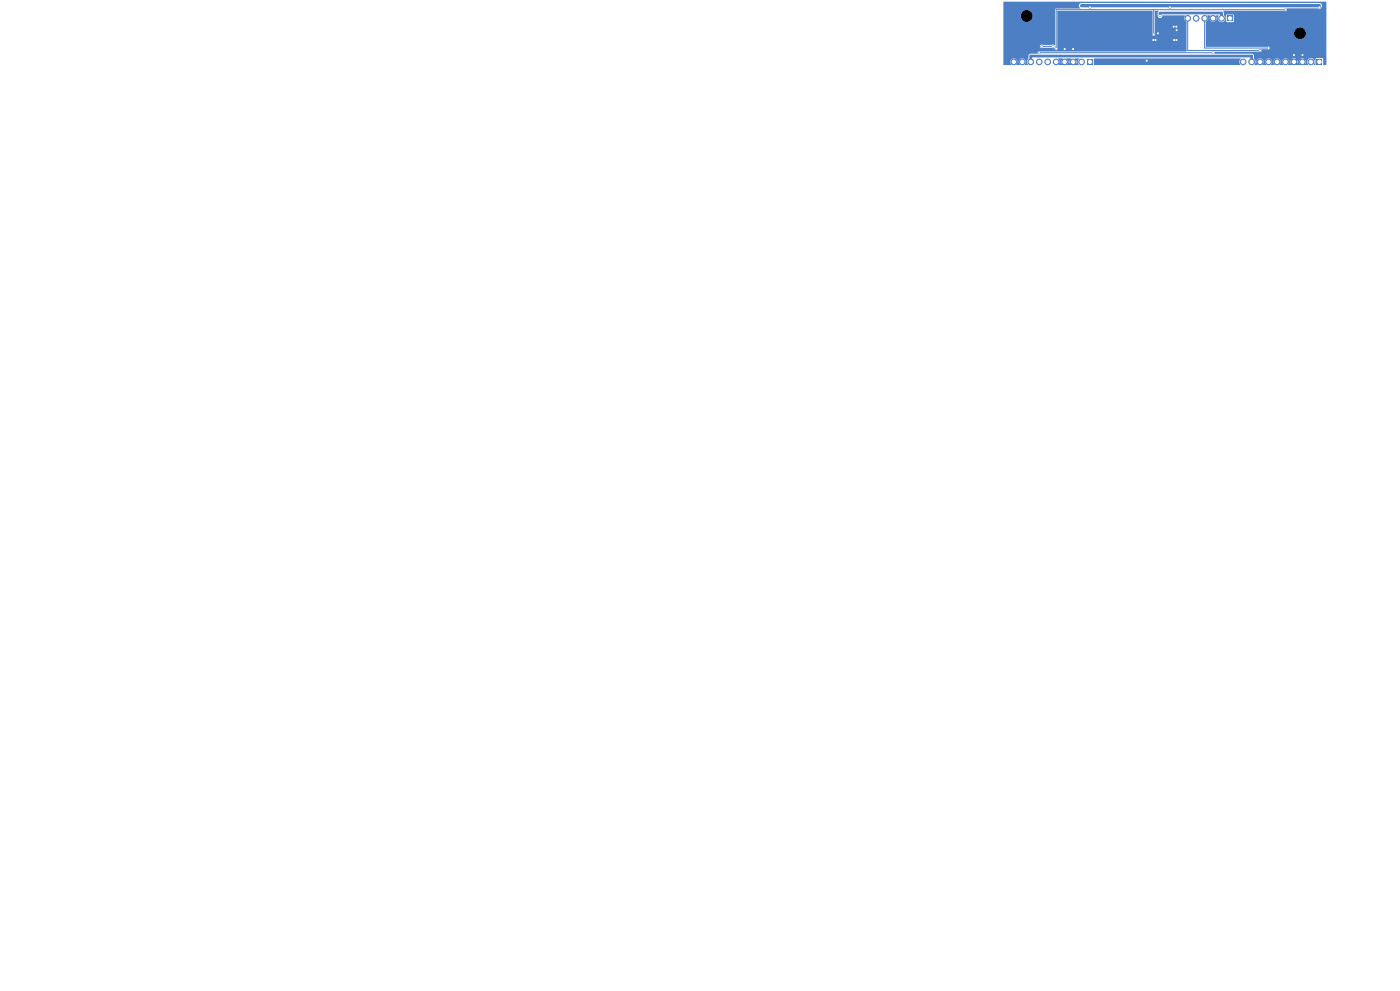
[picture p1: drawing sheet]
<svg xmlns="http://www.w3.org/2000/svg" width="420mm" height="297mm" viewBox="0 0 420 297" stroke-linecap="round" stroke-linejoin="round" font-family="sans-serif">
<path d="M368.1 4.7h1.7v1.7h-1.7z" fill="#4d7fc4"/>
<g fill="#4d7fc4" stroke="#4d7fc4" stroke-width=".3">
<circle cx="366.5" cy="5.5" r=".85"/>
<circle cx="363.9" cy="5.5" r=".85"/>
<circle cx="361.4" cy="5.5" r=".85"/>
<circle cx="358.8" cy="5.5" r=".85"/>
<circle cx="356.3" cy="5.5" r=".85"/>
</g>
<path d="M394.9 17.7h1.8v1.7h-1.8z" fill="#4d7fc4"/>
<g fill="#4d7fc4" stroke="#4d7fc4" stroke-width=".3">
<circle cx="393.3" cy="18.6" r=".85"/>
<circle cx="390.7" cy="18.6" r=".85"/>
<circle cx="388.2" cy="18.6" r=".85"/>
<circle cx="385.6" cy="18.6" r=".85"/>
<circle cx="383.1" cy="18.6" r=".85"/>
<circle cx="380.6" cy="18.6" r=".85"/>
<circle cx="378" cy="18.6" r=".85"/>
<circle cx="375.5" cy="18.6" r=".85"/>
<circle cx="372.9" cy="18.6" r=".85"/>
</g>
<path d="M326.2 17.7h1.6v1.7h-1.6z" fill="#4d7fc4"/>
<g fill="#4d7fc4" stroke="#4d7fc4" stroke-width=".3">
<circle cx="324.5" cy="18.6" r=".85"/>
<circle cx="321.9" cy="18.6" r=".85"/>
<circle cx="319.4" cy="18.6" r=".85"/>
<circle cx="316.8" cy="18.6" r=".85"/>
<circle cx="314.3" cy="18.6" r=".85"/>
<circle cx="311.8" cy="18.6" r=".85"/>
<circle cx="309.2" cy="18.6" r=".85"/>
<circle cx="306.7" cy="18.6" r=".85"/>
<circle cx="304.1" cy="18.6" r=".85"/>
<circle cx="348" cy="4.7" r=".25"/>
<circle cx="311.8" cy="15.8" r=".25"/>
<circle cx="363.9" cy="15.8" r=".25"/>
<circle cx="380.6" cy="14.4" r=".25"/>
<circle cx="378" cy="15.1" r=".25"/>
<circle cx="351" cy="2.2" r=".25"/>
<circle cx="395.8" cy="2.2" r=".25"/>
<circle cx="327" cy="2.2" r=".25"/>
<circle cx="312.5" cy="13.9" r=".25"/>
<circle cx="315.9" cy="13.9" r=".25"/>
<circle cx="346" cy="12" r=".25"/>
<circle cx="353" cy="9.1" r=".25"/>
<circle cx="352.9" cy="8" r=".25"/>
<circle cx="347.4" cy="10" r=".25"/>
<circle cx="352.9" cy="12" r=".25"/>
<circle cx="346.7" cy="12" r=".25"/>
<circle cx="319.4" cy="14.7" r=".25"/>
<circle cx="344" cy="18.2" r=".25"/>
<circle cx="352.2" cy="12" r=".25"/>
<circle cx="388.2" cy="16.5" r=".25"/>
<circle cx="352.1" cy="8" r=".25"/>
<circle cx="390.7" cy="16.5" r=".25"/>
<circle cx="321.9" cy="14.7" r=".25"/>
<circle cx="316.8" cy="14.6" r=".25"/>
<circle cx="385.6" cy="2.9" r=".25"/>
<circle cx="346.1" cy="10.3" r=".25"/>
</g>
<path d="M309.2 18.6v-1.8h66.3v1.8M348 4.7v-.8h18.5v1.6" fill="none" stroke="#4d7fc4" stroke-width=".8"/>
<path d="M311.8 15.8h52.1M312.5 13.9h3.4M346.1 2.9v7.5M356.3 5.5v9.7h21.7M361.4 5.5v8.9h19.2M385.6 2.9h-68.8v11.7" fill="none" stroke="#4d7fc4" stroke-width=".3"/>
<path d="M324.5 1.7h71.3" fill="none" stroke="#4d7fc4" stroke-width="1"/>
<g fill="#4d7fc4">
<path d="M301 .5h96.8l.1 18.9h-.9l-.2-2h-1.9l-.2 .2-.1 1.9-.5-.1a1.19 1.19 0 0 0 0-1.7 1.19 1.19 0 0 0-1.7 .1 1.19 1.19 0 0 0 0 1.6l-1.1 .1-.4-.5 .3-.3 .5 .4 .1-.6-.1-.5-.5 .4-.3-.3 .4-.5-.7-.2-.5 .2 .5 .5-.4 .3-.4-.4-.2 .5 .2 .6 .4-.4 .4 .3-.5 .5h-1.3l-.5-.5 .4-.3 .4 .4 .1-1-.1-.1-.4 .4-.4-.3 .5-.5-.7-.2-.5 .2 .5 .5-.4 .3-.5-.4-.1 .5 .1 .6 .5-.4 .4 .3-.5 .5h-1.2a1.11 1.11 0 0 0 .1-1.6 1.11 1.11 0 0 0-1.6-.1 1.11 1.11 0 0 0 .1 1.6l-1.2 .1a1.11 1.11 0 0 0 .2-1.6 1.11 1.11 0 0 0-1.7-.1 1.11 1.11 0 0 0 .1 1.6l-1.1 .1a1.11 1.11 0 0 0 .1-1.6 1.11 1.11 0 0 0-1.6-.1 1.11 1.11 0 0 0 .1 1.6l-1.2 .1a1.11 1.11 0 0 0 .2-1.6 1.11 1.11 0 0 0-1.6-.1 1.11 1.11 0 0 0 0 1.6l-1 .1a1.41 1.41 0 0 0-.1-1.9l-.1-1.1-.6-.4h-11.1l-.1-.5h13.7a.61 .61 0 0 0 .5-.8l1.7-.1a.47 .47 0 0 0 .7 0 .47 .47 0 0 0 0-.6 .47 .47 0 0 0-.7-.1h-18.4l-.1-4.1h26.5a1.75 1.75 0 0 0 2.5 1.7 1.75 1.75 0 0 0 .4-3 1.75 1.75 0 0 0-2.8 1.1l-.1 .2h-26.5l.2-3.5a1.26 1.26 0 0 0 .3-1.8l1 .1a1.09 1.09 0 0 0 0 1.5 1.09 1.09 0 0 0 1.5 0 1.09 1.09 0 0 0 0-1.5l.9-.1a1.18 1.18 0 0 0-.1 1.7 1.18 1.18 0 0 0 1.7 0 1.18 1.18 0 0 0 0-1.7h.7l.1 2h1.9l.3-.2-.1-1.9-2-.2-.2 .3h-.7l-.2-1.4h18.3a.51 .51 0 0 0 .7 0 .51 .51 0 0 0 0-.7h9.3a.87 .87 0 0 0 1.2-.3 .87 .87 0 0 0-.2-1.1l-.4-.2h-71.7a.95 .95 0 0 0-.1 1.7h-7.5l-.1 11-.5-.2-3.2 .1a.56 .56 0 0 0-.7 .1 .56 .56 0 0 0 0 .7 .56 .56 0 0 0 .8 0l3.5 .1a.46 .46 0 0 0 .6 .6 .46 .46 0 0 0 .2-.8l.1-11h28.4l.1 6.9a.46 .46 0 0 0 0 .6 .46 .46 0 0 0 .7-.1 .46 .46 0 0 0-.1-.6l.1-6.8 1 .1-.2 .5v1a.76 .76 0 0 0 .8 .6 .76 .76 0 0 0 .7-.8h6.7a1.25 1.25 0 0 0 .5 2l-.1 8.8-44.2-.1-.4 .3v.5l-2.5 .2-.3 .4v.9a1.39 1.39 0 0 0-.2 1.9l-.9-.1a1.09 1.09 0 0 0 .1-1.6 1.09 1.09 0 0 0-1.6 .1 1.09 1.09 0 0 0 .1 1.5l-1.1 .1a1.11 1.11 0 0 0 .1-1.6 1.11 1.11 0 0 0-1.6-.1 1.11 1.11 0 0 0 .1 1.6h-2.5v-14.7h5.3a1.75 1.75 0 0 0 2.4 1.7 1.75 1.75 0 0 0 .4-3 1.75 1.75 0 0 0-2.8 1.1v.2h-5.3z"/>
<path d="M317.4 17.5h1.3l.6 .6-.4 .3-.5-.4v.1v1l.5-.4 .4 .3-.5 .5h-1.2a1.4 1.4 0 0 0-.2-2z"/>
<path d="M320 17.5h1.2l.6 .6-.4 .3-.4-.4-.1 .1 .1 1 .4-.4 .4 .3-.5 .5h-1.3l-.5-.5 .4-.3 .4 .4 .2-.3-.2-.8-.4 .4-.4-.3z"/>
<path d="M322.5 17.5l1.2 .1a1.47 1.47 0 0 0-.1 1.9h-1.1l-.5-.5 .4-.3 .5 .4 .1-.3-.1-.8-.5 .4-.4-.3z"/>
<path d="M328.2 17.5l44 .1a1.47 1.47 0 0 0-.1 1.9h-43.9z"/>
</g>
<g fill="#fff" stroke="#fff" stroke-width=".3">
<circle cx="348" cy="4.7" r=".15"/>
<circle cx="311.8" cy="15.8" r=".15"/>
<circle cx="363.9" cy="15.8" r=".15"/>
<circle cx="380.6" cy="14.4" r=".15"/>
<circle cx="378" cy="15.2" r=".15"/>
<circle cx="351" cy="2.2" r=".15"/>
<circle cx="395.8" cy="2.2" r=".15"/>
<circle cx="327" cy="2.2" r=".15"/>
<circle cx="312.5" cy="13.9" r=".15"/>
<circle cx="315.9" cy="13.9" r=".15"/>
<circle cx="346" cy="12" r=".15"/>
<circle cx="353" cy="9.1" r=".15"/>
<circle cx="352.9" cy="8" r=".15"/>
<circle cx="347.4" cy="10" r=".15"/>
<circle cx="352.9" cy="12" r=".15"/>
<circle cx="346.6" cy="12" r=".15"/>
<circle cx="319.4" cy="14.7" r=".15"/>
<circle cx="344" cy="18.2" r=".15"/>
<circle cx="352.2" cy="12" r=".15"/>
<circle cx="388.2" cy="16.5" r=".15"/>
<circle cx="352.1" cy="8" r=".15"/>
<circle cx="390.7" cy="16.5" r=".15"/>
<circle cx="321.9" cy="14.7" r=".15"/>
<circle cx="316.8" cy="14.6" r=".15"/>
<circle cx="385.6" cy="2.9" r=".15"/>
<circle cx="346.1" cy="10.4" r=".15"/>
<circle cx="369" cy="5.5" r=".5"/>
<circle cx="366.5" cy="5.5" r=".5"/>
<circle cx="363.9" cy="5.5" r=".5"/>
<circle cx="361.4" cy="5.5" r=".5"/>
<circle cx="358.8" cy="5.5" r=".5"/>
<circle cx="356.3" cy="5.5" r=".5"/>
<circle cx="395.8" cy="18.5" r=".5"/>
<circle cx="393.3" cy="18.5" r=".5"/>
<circle cx="390.7" cy="18.5" r=".5"/>
<circle cx="388.2" cy="18.5" r=".5"/>
<circle cx="385.6" cy="18.5" r=".5"/>
<circle cx="383.1" cy="18.5" r=".5"/>
<circle cx="380.6" cy="18.5" r=".5"/>
<circle cx="378" cy="18.5" r=".5"/>
<circle cx="375.5" cy="18.5" r=".5"/>
<circle cx="372.9" cy="18.5" r=".5"/>
<circle cx="327" cy="18.5" r=".5"/>
<circle cx="324.5" cy="18.5" r=".5"/>
<circle cx="321.9" cy="18.5" r=".5"/>
<circle cx="319.4" cy="18.5" r=".5"/>
<circle cx="316.8" cy="18.5" r=".5"/>
<circle cx="314.3" cy="18.5" r=".5"/>
<circle cx="311.8" cy="18.5" r=".5"/>
<circle cx="309.2" cy="18.5" r=".5"/>
<circle cx="306.7" cy="18.5" r=".5"/>
<circle cx="304.1" cy="18.5" r=".5"/>
</g>
<g fill="#000" stroke="#000" stroke-width=".3">
<circle cx="308" cy="4.8" r="1.6"/>
<circle cx="390" cy="10" r="1.6"/>
</g>
</svg>
